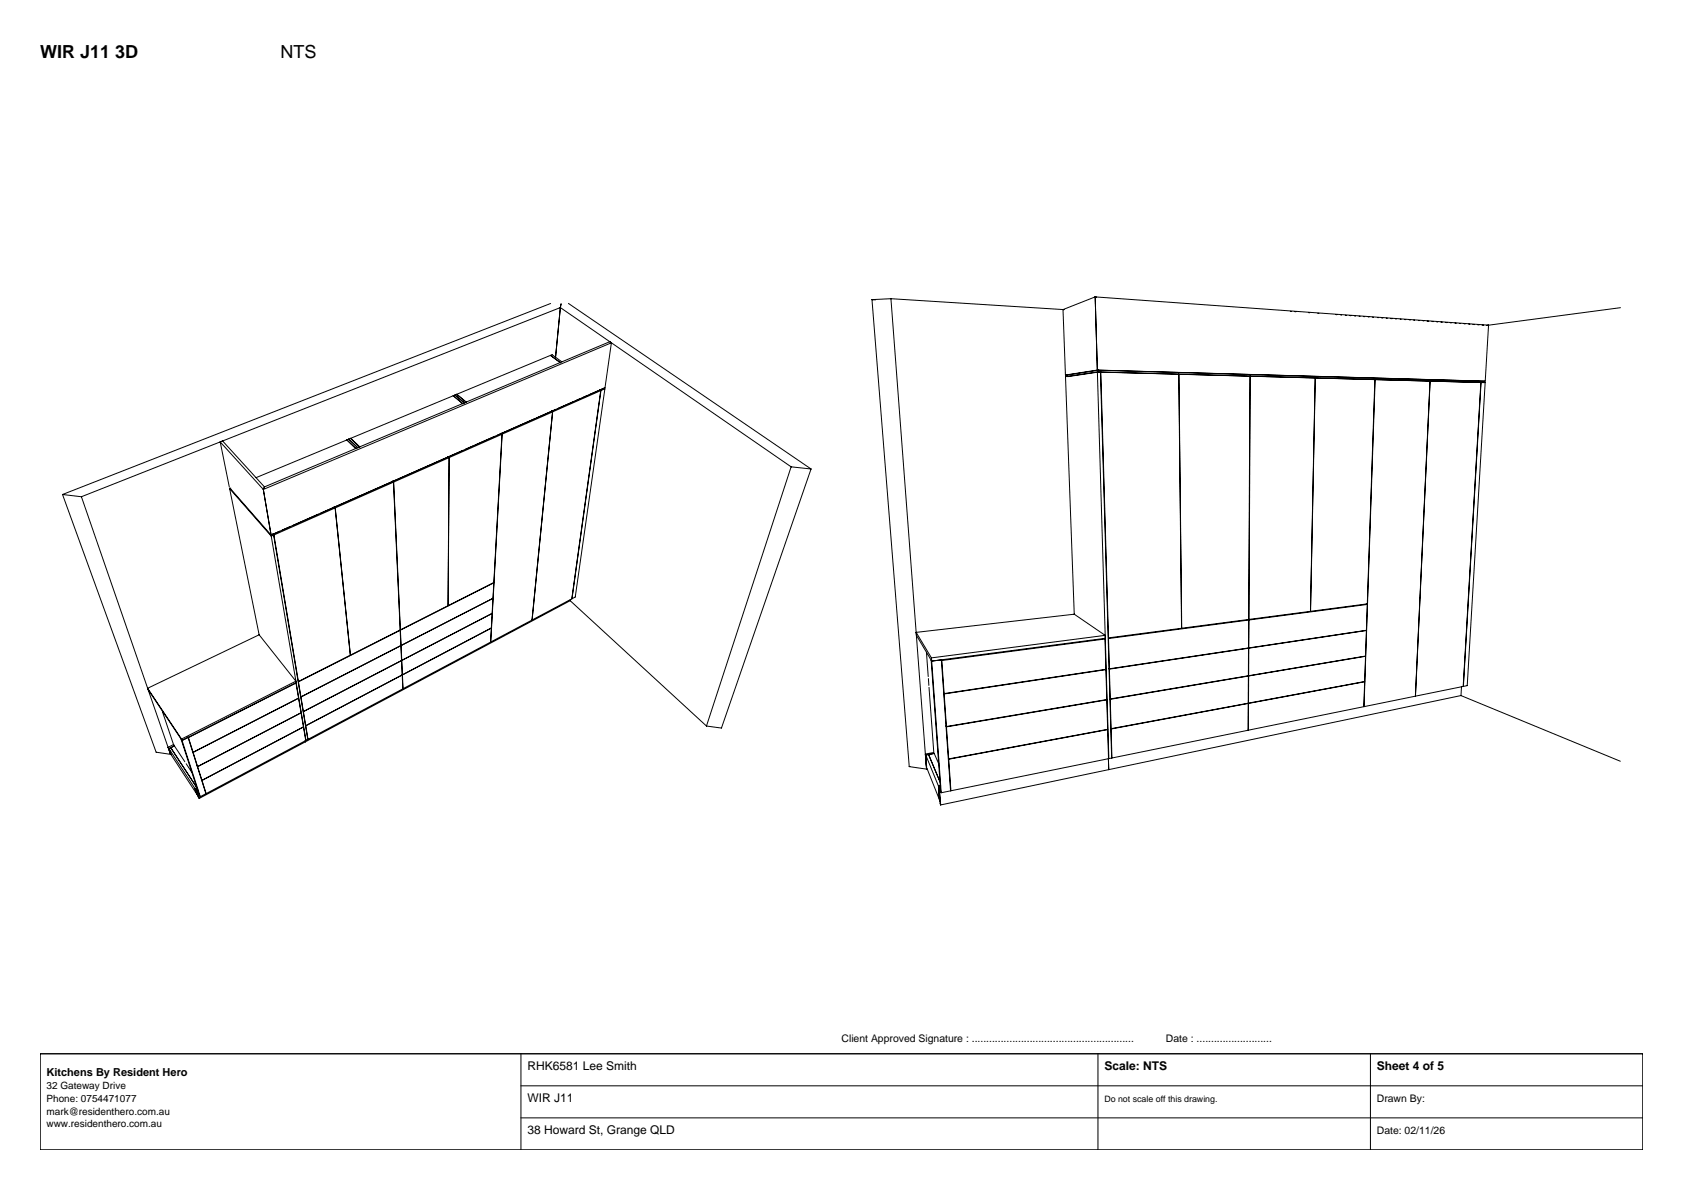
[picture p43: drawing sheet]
<svg xmlns="http://www.w3.org/2000/svg" width="420mm" height="297mm" viewBox="0 0 420 297" stroke-linecap="round" stroke-linejoin="round" font-family="sans-serif">
<defs><g id="words">
<g font-size="4.5">
<text x="10" y="14.4">WIR J11 3D</text>
<text x="70" y="14.4">NTS</text>
</g>
<g font-size="3">
<text x="131.6" y="267">RHK6581 Lee Smith</text>
<text x="275.6" y="267">Scale: NTS</text>
<text x="343.6" y="267">Sheet 4 of 5</text>
<text x="131.6" y="275">WIR J11</text>
<text x="131.6" y="283">38 Howard St, Grange QLD</text>
</g>
<text font-size="2.7" x="11.6" y="268.6">Kitchens By Resident Hero</text>
<g font-size="2.6">
<text x="210" y="260">Client Approved Signature : ........................................................</text>
<text x="291" y="260">Date : ..........................</text>
<text x="343.6" y="275">Drawn By:</text>
<text x="343.6" y="283">Date: 02/11/26</text>
</g>
<g font-size="2.5">
<text x="11.6" y="271.8">32 Gateway Drive</text>
<text x="11.6" y="275">Phone: 0754471077</text>
<text x="11.6" y="278.2">mark@residenthero.com.au</text>
<text x="11.6" y="281.4">www.residenthero.com.au</text>
</g>
<text font-size="2.2" x="275.6" y="275">Do not scale off this drawing.</text>
</g></defs>
<g fill="none" stroke="#000" stroke-width=".25">
<path d="M137.4 75.7l-121.8 47.7M139.8 76.8l-119.5 47.2M139.8 76.8l-1.2 12.4M139.8 76.8l57.6 39.7M140 75.8l-.2 1M141.9 75.7l60.5 41.3M217.6 74.8h.9M217.6 74.8l9.3 116.5M222.3 74.5l-4.7 .3M222.3 74.5l43.2 2.8h-.2M222.3 74.5l8.9 117.5M265.3 77.3l.6 16.3"/>
<path d="M273.3 74.1l.3 .1M273.3 74.1l98.2 7.1M273.3 74.1l.5 18.3M273.3 74.1l-8 3.2M322 77.7h.3M323.1 77.8h.3M326.6 78l.2 .1M328.9 78.2h.2M333.4 78.5h.2M334.6 78.6h.2M335.7 78.7h.3M336.9 78.8h.2"/>
<path d="M338 78.9h.3M339.2 78.9l.2 .1M340.3 79h.2M341.4 79.1h.3M342.5 79.2h.3M343.8 79.3h.2M344.8 79.3l.3 .1M346 79.4h.2M347.1 79.5h.3M348.2 79.6h.3M349.4 79.7h.2M350.5 79.8h.3"/>
<path d="M351.7 79.8l.3 .1M352.8 79.9h.2M354 80h.2M404.4 76.8l-33.4 4.4M113.1 98.8l-26.1 10.8M113.1 98.8l2.4 2M113.5 98.6l2.5 2M113.5 98.6l-.4 .2M114 98.4l2.4 2M114 98.4l-.5 .2M137.4 88.7l.4-.2 2.4 1.8M137.4 88.7l2.5 1.9"/>
<path d="M137.4 88.7l2.4 1.8M137.4 88.7l-23.4 9.7M144.7 99.6l-1.2 .5M146.5 98.7l-1.2 .6M149.1 97.6l-2.1 .9M149.7 97.3l.3 .2M150 97.5l-7.3 52M151 97l-7.4 52-66.7 35.5-2.4-14.3 48.7-24.7-.2 3.8-22.9 11.8M151 97l-.3-.1-1 .5 .2 .1-12 5.3M151 97l-1 .5M152.6 85.6l-1.6 11.2-83.3 36.7M152.6 85.6l-.4-.3-86.2 36.2"/>
<path d="M152.6 85.6l-86.9 36.6M265.9 93.6h.3M273.8 92.4h.3M273.8 92.4l-7.9 1.2M273.9 92.8h.7l2.8 96.4-.7 .1zM273.9 92.8l-8 1.2 2.2 59.4M274.1 92.4l96.3 2.7v.4l-96.3-2.6M274.1 92.4v.5M274.1 92.4l-7.8 1.2v.3M274.1 92.9l-7.7 1.1M274.7 92.8l1.9 66.4 35-4.6 .3-60.7M294.2 93.4l.7 63.4"/>
<path d="M312 93.9l-.3 60.7 15.3-2M328 94.3h.2l-1.2 58.3M343 94.7h.2l-2.8 81.7M343.1 94.7h-.2M355.1 80.1h.2M356.1 80.2h.5M356.9 95.1l-3.7 78.7 3.7-78.7M357.4 80.2l.3 .1M358.5 80.3l.3 .1M359.6 80.4h.3M360.7 80.5h.4M361.9 80.6h.3"/>
<path d="M363.1 80.7h.3M364.2 80.7l.3 .1M365.4 80.8h.2M366.5 80.9h.3M367.6 81h.4M368.7 81.1h.4M369.6 95.5l-4.5 75.8M369.9 81.1l.4 .1M371.5 81.2h-.5M371.5 81.2l-.9 13.9-96.8-2.7M55 110.3l.6-.2 10.4 11.4M55 110.3l10.7 11.9"/>
<path d="M55 110.3l2.2 11.2M86.6 109.8l2.2 2.2M86.6 109.8l2.1 2.1M86.6 109.8l-22.7 9.4M87 109.6l2.3 2.2M87 109.6l-.4 .2M87.5 109.4l2.3 2.2M112.1 114.2l-13.9 6.1M112.1 114.2l-.3 37 .3-37M112.1 114.2l-.3-.2 .3 .2M115.5 112.4l-35.4 15.7M118 111.3l-1.8 .8"/>
<path d="M125.1 108.1l.2 .3M125.1 108.2l.2 .2M125.3 108.4l-2.1 37-35.7 18.1M125.3 108.4l-13.2 5.8M125.3 108.4l-2.8 51.8M133.4 104.5l-9.2 4.1M137.9 102.8l-12.6 5.6M137.9 102.8l-5.1 52 5.1-52M137.9 102.8l-.3-.2 .3 .2M138.6 102.3l-4.7 2M143 100.3l-3.8 1.7M197.4 116.5l5 .5"/>
<path d="M197.4 116.5l-21.1 64.7M202.4 117l-22.4 64.7-3.7-.5M15.6 123.4l23.4 64.3 3.5 .6M15.6 123.4l4.7 .6M20.3 124l22.4 64.3M57.3 121.9l7.4 36.5M57.3 121.9l10.4 11.9M57.3 121.8l10.4 11.7M57.6 121.8l-.3 .1M65.7 122.2l2 11.3M66 121.5l-.3 .7M68.1 133.3l.2 .2"/>
<path d="M68.1 133.2l.3 .3M68.3 133.5l8.5 51-.4 .3-8.7-51M68.3 133.5l-.6 .3M69.8 132.6l-2 .9M72.4 131.4l-1.9 .9M79.4 128.3l-6.3 2.9M83.4 126.5l.2 .3M83.4 126.5l.3 .3 3.7 36.7-12.9 6.6-6.1-36.6M97.9 120.1l.3 .2M98 120.1l.2 .2M98.2 120.3l1.7 36.9M98.2 120.3l-29.8 13.2"/>
<path d="M64.7 158.4l9.1 11.6-28.5 14.5M64.7 158.4l-27.9 13.4M99.9 157.3l.6 14.6M99.9 157.3l.7 14.6M122.6 156.8l-.2 3.5M122.8 153.1l-.2 3.6-46.3 24.5M122.8 153.1l.2-3.8-47.9 24.7M122.8 153.1l-22.5 11.8M142.2 149.8l34.1 31.4M142.3 149.6v.3l-92.6 49.4M228.6 157.8l39.5-4.5 7.7 5.3M228.6 157.8l.1 .7 3.8 6.5"/>
<path d="M228.6 157.8l3.8 6.4M275.6 159.4l.2 .1M275.8 159.5l.2 7.6-40.4 6M275.8 159.5l-40.8 5.3M275.8 158.6v.7l-43.3 5.7M275.8 158.6l-43.4 5.6M276.6 159.4l35-4.6v6.9l-34.7 5.2M311.4 154.7h.3M340.9 150.8l.3 .1M341.2 150.9l-.2 6.4-29.4 4.4 .1-7M341.2 150.9l-29.5 3.8M341.2 150.7l-14.1 1.9"/>
<path d="M36.8 171.8l8.6 13M36.8 171.8l8.5 12.7M40.5 177.6l2.8 8.2 2.8 4.3M73.9 170.4l-28.5 14.4M75.1 177.9l-25.8 13.4M75.1 177.9l-25.8 13.5-.2-.3M100.2 164.9l-24.5 12.7M100.2 164.8l-24.5 12.8M100.4 168.4l-24.1 12.7M231.2 162.8l.4 6.1M231.7 169.4l.1 1.7M231.8 171.6l1.2 16.1"/>
<path d="M232.4 164.2l.1 .8M232.5 165l-.1-.2 2.5 33.1M232.5 165l2.4 32.9M234.9 164.7l2.3 32.7-2.3 .5M234.9 164.7l.1 .1M235 164.8l.6 8.3M235.5 173l.1 .1M235.5 173l.1 .2M235.6 173.2l40.4-6.1 .2 7.5-40 6.7M235.6 173.2l.6 8.1M276.7 166.9l.2 .1M276.9 167l34.7-5.2-.1 6.9"/>
<path d="M276.9 167l.2 7.4 63.7-10.6-.2 6.3-29 5.4v-6.8l-.2-.1M277.1 174.5l34.4-5.8v6.8l-34.2 6.4zM311.5 161.7l.1 .1M311.6 161.8l29.4-4.4-.2 6.3-29.2 4.9zM364.5 173.6l39.9 16.4M364.7 171.4l-.1 2.2-87.9 18.5M365.2 171.3l4.4-75.8h1l-4.4 75.6-54.7 11.1 .1-6.6 29-5.4-.3 6.2M41.9 186.5l.5 1.5 6.8 10.3M41.9 186.5l.3 .3M42.2 186.8l6.5 10M43.4 185.8l-1.5 .7M43.4 186.2l-1.2 .6"/>
<path d="M43.6 186.1l-1 .5 6.5 10-.4 .2M45.3 184.5l.1 .3M45.4 184.8l-.2-.2 4.8 14.2M45.4 184.8l4.6 14M46.5 190.6l1.4 2.2M46.9 183.9l.1 .2M46.9 184l4.5 14.1-1.4 .7M47 184.1l26.9-13.6 2.4 14.3-24.9 13.3zM48 187.5l.2 .3 26.3-13.6-26.3 13.5M48.7 196.8l.5 1.5M48.7 196.8l.2 .4M48.9 197.2l.8 2.1"/>
<path d="M48.9 197.2l.3 .4M49.2 197.6l.5 1.7M49.2 198.3l.2 .3M49.2 196.5l-.5 .3M49.3 197l-.4 .2M49.4 197.4l-.2 .2M75.7 181.5l-25.3 13.3M76.2 184.8v.3M226.9 191.3l4.3 .7M227.1 191.3h-.2M230.9 188.2l.3 3M230.9 188.2l3.3 8"/>
<path d="M231 188.4l.2 3.1M231.3 191.7l3.1 7.9M231.4 191.9l-.2 .1M231.7 188.3l1.4-.2-2.1 .3M231.7 188.3l3 7M231.7 188.3l-.7 .1M233 187.8l-2.1 .4M233.1 187.9l1.2 2.7M234.2 196.2l.2 3.4M234.2 196.2l.1 .3M234.3 196.5l.4 4.4M234.3 196.5l.1 .3"/>
<path d="M234.4 196.8l.3 4.1M234.4 199.6l.2 .3M234.7 196.4l-.4 .1M234.7 196.7l-.3 .1M234.7 196.1l-.5 .1M236.1 181.1l.1 .2M236.1 181.2l.1 .2M236.2 181.4l40-6.7 .2 7.3-39.7 7.4zM236.7 189.3l.1 .2M236.8 189.5l39.6-7.4 .2 7.3-39.3 8zM276.6 189.3l.1 2.8M276.7 192.1l-42 8.8"/>
<path d="M277.3 181.9l34.2-6.3v6.7l-34 6.9z"/>
</g>
<path d="M10 263h400v24h-400z" fill="#fff" stroke="#000" stroke-width=".35"/>
<path d="M130 263v24M130 271h280M130 279h280M274 263v24M342 263v24" fill="none" stroke="#000" stroke-width=".25"/>
<use href="#words"/>
</svg>
